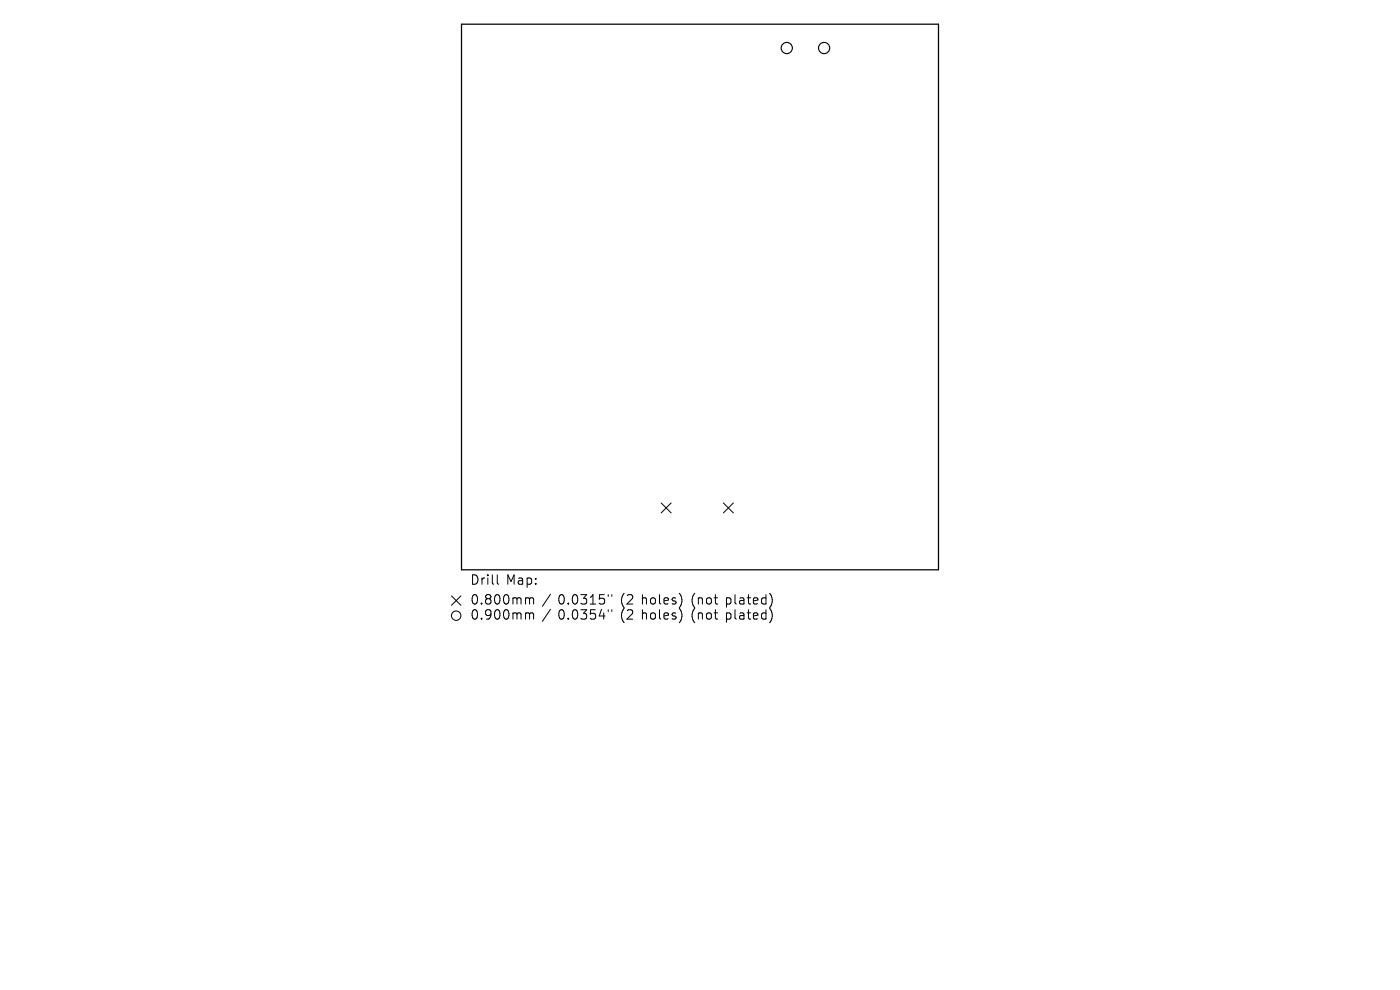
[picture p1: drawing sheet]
<svg xmlns="http://www.w3.org/2000/svg" width="297mm" height="210mm" viewBox="0 0 297 210" stroke-linecap="round" stroke-linejoin="round" font-family="sans-serif">
<defs><g id="words">
<g font-size="2.8">
<text x="99.8" y="124.5">Drill</text>
<text x="107.4" y="124.5">Map:</text>
<text x="99.8" y="128.7">0.800mm</text>
<text x="99.8" y="131.9">0.900mm</text>
<text x="118.4" y="128.7">0.0315&quot;</text>
<text x="118.4" y="131.9">0.0354&quot;</text>
<text x="131.7" y="128.7">(2</text>
<text x="131.7" y="131.9">(2</text>
<text x="136.2" y="128.7">holes)</text>
<text x="136.2" y="131.9">holes)</text>
<text x="146.8" y="128.7">(not</text>
<text x="146.8" y="131.9">(not</text>
<text x="154.2" y="128.7">plated)</text>
<text x="154.2" y="131.9">plated)</text>
</g>
</g></defs>
<path d="M97.9 5.1h101.2v115.8h-101.2z" fill="none" stroke="#000" stroke-width=".26"/>
<g fill="none" stroke="#000" stroke-width=".21">
<path d="M140.3 106.7l2.1 2.1M142.4 106.7l-2.1 2.1M153.5 106.7l2.1 2.1M155.6 106.7l-2.1 2.1M95.8 126.4l2 2M97.8 126.4l-2 2M105.5 121.9v1.8l.3 .2M112.1 126.8l.2 .3M112.1 130l.2 .3M112.3 127.1v1M112.3 130.3v1M112.3 127.1l.3-.3 .5 .1 .1 1.2"/>
<path d="M112.3 130.3l.3-.3 .5 .1 .1 1.2M116.8 126l-1.7 2.6M116.8 129.2l-1.7 2.6M129 126.1v.4M129 129.3v.4M129.8 126.1v.4M129.8 129.3v.4M144.6 126.7v1.3M144.6 129.9v1.3M163.4 125.9a2.35 2.35 0 0 1 0 2.9M163.4 129.1a2.35 2.35 0 0 1 0 2.9"/>
<circle cx="96.8" cy="130.6" r="1"/>
</g>
<g fill="none" stroke="#000" stroke-width=".24">
<circle cx="166.9" cy="10.2" r="1.19"/>
<circle cx="174.8" cy="10.2" r="1.19"/>
</g>
<use href="#words"/>
</svg>
